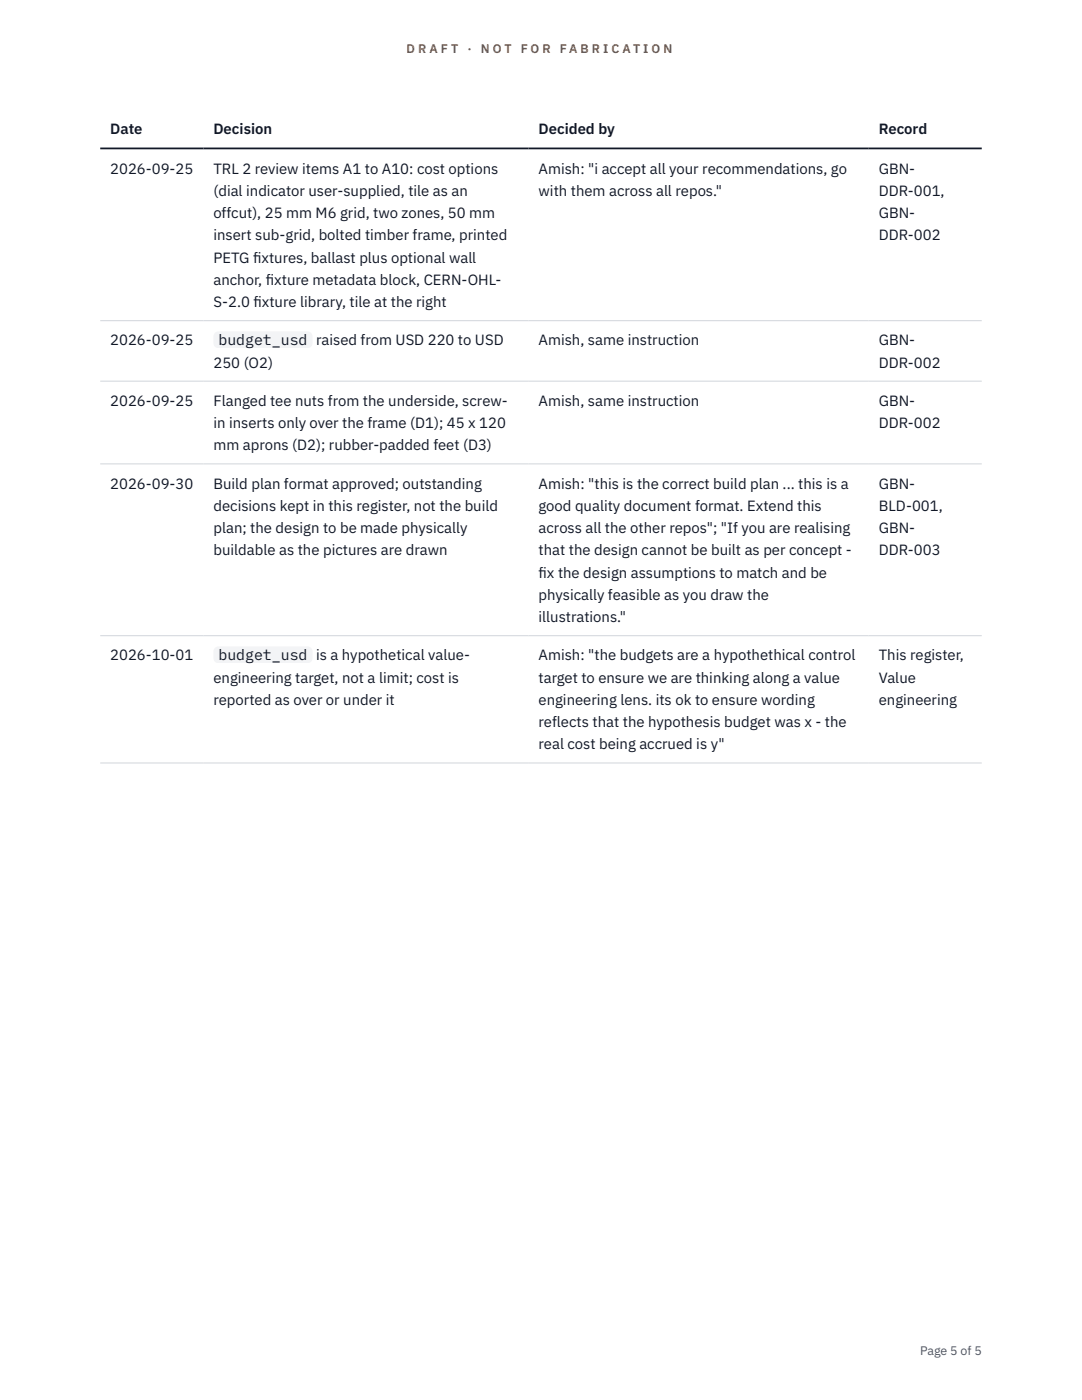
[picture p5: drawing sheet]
<svg xmlns="http://www.w3.org/2000/svg" width="216mm" height="279mm" viewBox="0 0 216 279" stroke-linecap="round" stroke-linejoin="round" font-family="sans-serif">
<defs><g id="words">
<g font-size="3" fill="#111827">
<text x="22" y="26.8">Date</text>
<text x="42.6" y="26.8">Decision</text>
<text x="107.5" y="26.8">Decided by</text>
<text x="175.3" y="26.8">Record</text>
<text x="22" y="34.6">2026-09-25</text>
<text x="42.6" y="34.6">TRL 2 review items A1 to A10: cost options</text>
<text x="107.5" y="34.6">Amish: &quot;i accept all your recommendations, go</text>
<text x="175.3" y="34.6">GBN-</text>
<text x="42.6" y="39.1">(dial indicator user-supplied, tile as an</text>
<text x="107.5" y="39.1">with them across all repos.&quot;</text>
<text x="175.3" y="39.1">DDR-001,</text>
<text x="42.6" y="43.5">offcut), 25 mm M6 grid, two zones, 50 mm</text>
<text x="42.6" y="48">insert sub-grid, bolted timber frame, printed</text>
<text x="175.3" y="43.5">GBN-</text>
<text x="175.3" y="48">DDR-002</text>
<text x="42.6" y="52.4">PETG f</text>
<text x="50.5" y="52.4">ixtures, ballast plus optional wall</text>
<text x="42.6" y="56.9">anchor, f</text>
<text x="53" y="56.9">ixture metadata block, CERN-OHL-</text>
<text x="42.6" y="61.3">S-2.0 f</text>
<text x="50.6" y="61.3">ixture library, tile at the right</text>
<text x="22" y="68.9">2026-09-25</text>
<text x="43.6" y="68.9">budget_usd</text>
<text x="63.1" y="68.9">raised from USD 220 to USD</text>
<text x="107.5" y="68.9">Amish, same instruction</text>
<text x="175.3" y="68.9">GBN-</text>
<text x="42.6" y="73.4">250 (O2)</text>
<text x="175.3" y="73.4">DDR-002</text>
<text x="22" y="81">2026-09-25</text>
<text x="42.6" y="81">Flanged tee nuts from the underside, screw-</text>
<text x="107.5" y="81">Amish, same instruction</text>
<text x="175.3" y="81">GBN-</text>
<text x="42.6" y="85.4">in inserts only over the frame (D1); 45 x 120</text>
<text x="42.6" y="89.9">mm aprons (D2); rubber-padded feet (D3)</text>
<text x="175.3" y="85.4">DDR-002</text>
<text x="22" y="97.5">2026-09-30</text>
<text x="42.6" y="97.5">Build plan format approved; outstanding</text>
<text x="42.6" y="101.9">decisions kept in this register, not the build</text>
<text x="107.5" y="97.5">Amish: &quot;this is the correct build plan ... this is a</text>
<text x="107.5" y="101.9">good quality document format. Extend this</text>
<text x="175.3" y="97.5">GBN-</text>
<text x="175.3" y="101.9">BLD-001,</text>
<text x="42.6" y="106.4">plan; the design to be made physically</text>
<text x="107.5" y="106.4">across all the other repos&quot;; &quot;If you are realising</text>
<text x="175.3" y="106.4">GBN-</text>
<text x="42.6" y="110.8">buildable as the pictures are drawn</text>
<text x="107.5" y="110.8">that the design cannot be built as per concept -</text>
<text x="175.3" y="110.8">DDR-003</text>
<text x="107.5" y="115.3">f</text>
<text x="107.5" y="115.3">ix the design assumptions to match and be</text>
<text x="107.5" y="119.7">physically feasible as you draw the</text>
<text x="107.5" y="124.2">illustrations.&quot;</text>
<text x="22" y="131.8">2026-10-01</text>
<text x="43.6" y="131.8">budget_usd</text>
<text x="63.1" y="131.8">is a hypothetical value-</text>
<text x="107.5" y="131.8">Amish: &quot;the budgets are a hypothethical control</text>
<text x="175.3" y="131.8">This register,</text>
<text x="42.6" y="136.2">engineering target, not a limit; cost is</text>
<text x="107.5" y="136.2">target to ensure we are thinking along a value</text>
<text x="175.3" y="136.2">Value</text>
<text x="42.6" y="140.7">reported as over or under it</text>
<text x="107.5" y="140.7">engineering lens. its ok to ensure wording</text>
<text x="175.3" y="140.7">engineering</text>
<text x="107.5" y="145.1">reflects that the hypothesis budget was x - the</text>
<text x="107.5" y="149.6">real cost being accrued is y&quot;</text>
</g>
<g font-size="2.5" fill="#b45309">
<text x="81.1" y="10.5">D R A F T</text>
<text x="93.3" y="10.5">·</text>
<text x="95.9" y="10.5">N O T</text>
<text x="103.9" y="10.5">F O R</text>
<text x="111.7" y="10.5">F A B R I C A T I O N</text>
</g>
<text font-size="2.5" fill="#4b5563" x="183.6" y="270.3">Page 5 of 5</text>
</g></defs>
<path d="M20 64h175.9M20 76.1h175.9M20 92.6h175.9M20 126.9h175.9M20 152.3h175.9" fill="none" stroke="#d1d5db" stroke-width=".2"/>
<path d="M20 29.6h175.9" fill="none" stroke="#111827" stroke-width=".35"/>
<g fill="#f3f4f6">
<path d="M42.6 66.1h19.8v3.4h-19.8z"/>
<path d="M42.6 129h19.8v3.4h-19.8z"/>
</g>
<use href="#words"/>
</svg>
